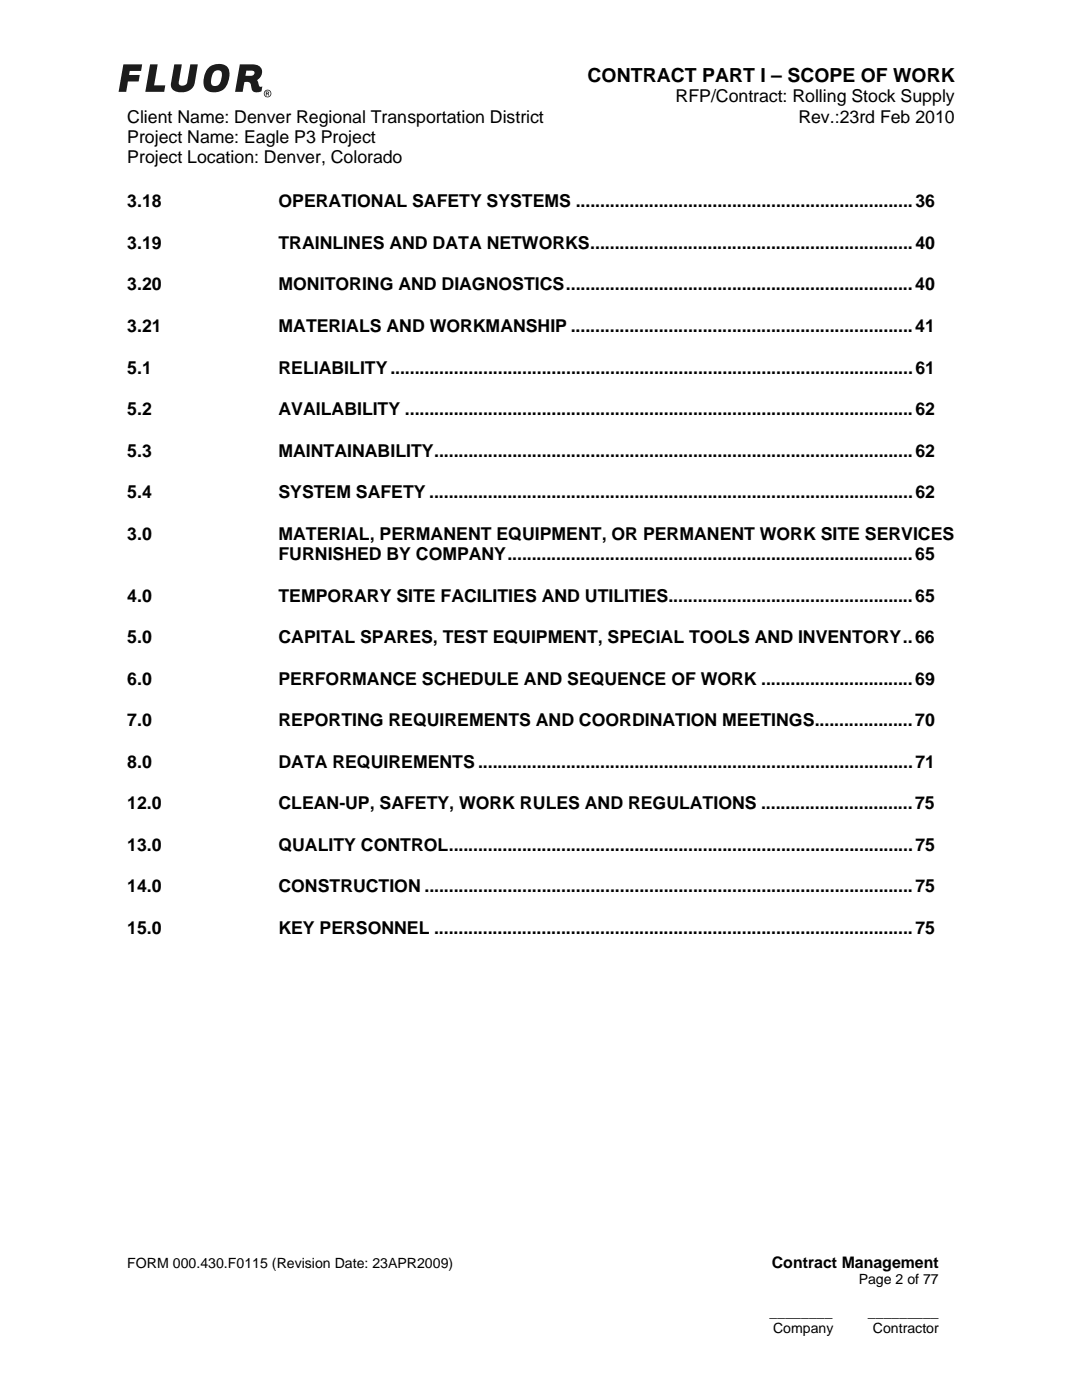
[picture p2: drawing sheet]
<svg xmlns="http://www.w3.org/2000/svg" width="216mm" height="279mm" viewBox="0 0 216 279" stroke-linecap="round" stroke-linejoin="round" font-family="sans-serif">
<defs><g id="words">
<text font-size="3.9" x="117.2" y="16.3">CONTRACT PART I – SCOPE OF WORK</text>
<g font-size="3.5">
<text x="134.8" y="20.4">RFP/Contract: Rolling Stock Supply</text>
<text x="25.4" y="24.5">Client Name: Denver Regional Transportation District</text>
<text x="25.4" y="28.5">Project Name: Eagle P3 Project</text>
<text x="159.3" y="24.5">Rev.:23rd Feb 2010</text>
<text x="25.4" y="32.6">Project Location: Denver, Colorado</text>
<text x="25.4" y="41.4">3.18</text>
<text x="55.6" y="41.4">OPERATIONAL SAFETY SYSTEMS .....................................................................36</text>
<text x="25.4" y="49.7">3.19</text>
<text x="55.6" y="49.7">TRAINLINES AND DATA NETWORKS..................................................................40</text>
<text x="25.4" y="58">3.20</text>
<text x="55.6" y="58">MONITORING AND DIAGNOSTICS.......................................................................40</text>
<text x="25.4" y="66.3">3.21</text>
<text x="55.6" y="66.3">MATERIALS AND WORKMANSHIP ......................................................................41</text>
<text x="25.4" y="74.5">5.1</text>
<text x="55.6" y="74.5">RELIABILITY...........................................................................................................61</text>
<text x="25.4" y="82.8">5.2</text>
<text x="55.6" y="82.8">AVAILABILITY ........................................................................................................62</text>
<text x="25.4" y="91.1">5.3</text>
<text x="55.6" y="91.1">MAINTAINABILITY..................................................................................................62</text>
<text x="25.4" y="99.4">5.4</text>
<text x="55.6" y="99.4">SYSTEM SAFETY ...................................................................................................62</text>
<text x="25.4" y="107.7">3.0</text>
<text x="55.6" y="107.7">MATERIAL, PERMANENT EQUIPMENT, OR PERMANENT WORK SITE SERVICES</text>
<text x="55.6" y="111.8">FURNISHED BY COMPANY...................................................................................65</text>
<text x="25.4" y="120.1">4.0</text>
<text x="55.6" y="120.1">TEMPORARY SITE FACILITIES AND UTILITIES..................................................65</text>
<text x="25.4" y="128.3">5.0</text>
<text x="55.6" y="128.3">CAPITAL SPARES, TEST EQUIPMENT, SPECIAL TOOLS AND INVENTORY..66</text>
<text x="25.4" y="136.6">6.0</text>
<text x="55.6" y="136.6">PERFORMANCE SCHEDULE AND SEQUENCE OF WORK ...............................69</text>
<text x="25.4" y="144.9">7.0</text>
<text x="55.6" y="144.9">REPORTING REQUIREMENTS AND COORDINATION MEETINGS....................70</text>
<text x="25.4" y="153.2">8.0</text>
<text x="55.6" y="153.2">DATA REQUIREMENTS .........................................................................................71</text>
<text x="25.4" y="161.5">12.0</text>
<text x="55.6" y="161.5">CLEAN-UP, SAFETY, WORK RULES AND REGULATIONS ...............................75</text>
<text x="25.4" y="169.8">13.0</text>
<text x="55.6" y="169.8">QUALITY CONTROL...............................................................................................75</text>
<text x="25.4" y="178.1">14.0</text>
<text x="55.6" y="178.1">CONSTRUCTION ....................................................................................................75</text>
<text x="25.4" y="186.4">15.0</text>
<text x="55.6" y="186.4">KEY PERSONNEL ..................................................................................................75</text>
</g>
<text font-size="3.2" x="154" y="253">Contract Management</text>
<g font-size="2.8">
<text x="25.4" y="253">FORM 000.430.F0115 (Revision Date: 23APR2009)</text>
<text x="171.3" y="256.3">Page 2 of 77</text>
<text x="153.6" y="262.8">________</text>
<text x="173.2" y="262.8">_________</text>
<text x="154.3" y="266.1">Company</text>
<text x="174.2" y="266.1">Contractor</text>
</g>
</g></defs>
<g fill="#1f1a17">
<path d="M24.6 12.8h3.8l-.2 1.4h-2.3l-.1 .8h2.1l-.2 1.3h-2.2l-.3 2h-1.5z" fill-rule="evenodd"/>
<path d="M30 12.8h1.5l-.8 4.2h2.3l-.2 1.3h-3.8z" fill-rule="evenodd"/>
<path d="M34.8 12.8h1.5l-.6 3.7a.51 .51 0 0 0 .5 .6 .93 .93 0 0 0 1.2-.7l.6-3.6h1.5l-.7 3.8a2.83 2.83 0 0 1-3.7 1.6l-.7-.4-.3-.8z" fill-rule="evenodd"/>
<path d="M41.8 13.4a3.5 3.5 0 0 0-.7 4.5 2.95 2.95 0 0 0 4.6-2.2 2.37 2.37 0 0 0-.4-2.4 2.97 2.97 0 0 0-3.5 .1zM42.8 14.3l.8-.3 .5 .2 .2 .5-.1 .8a1.47 1.47 0 0 1-1.6 1.6l-.4-.2-.1-.6a3.7 3.7 0 0 1 .7-2z" fill-rule="evenodd"/>
<path d="M47.9 12.8l-1 5.5h1.5l.3-1.8a1 1 0 0 1 1.1 0 1.67 1.67 0 0 1 .4 1.4l.3 .3 .4 .2 1.3-.2 .1-.9h-.5l-.5-1.3 .8-.8a1.55 1.55 0 0 0-.1-1.7 1.55 1.55 0 0 0-1.5-.7zM49.1 14.1l1.5 .1 .2 .4-.2 .4-.5 .1h-1.1z" fill-rule="evenodd"/>
<path d="M52.6 18.7a.8 .8 0 0 1 1.6 0 .8 .8 0 0 1-1.6 0zM52.8 18.7a.62 .62 0 0 0 1.2 0 .62 .62 0 0 0-1.2 0zM53 18.3l.7 .1v.2l-.2 .1 .2 .4h-.1l-.3-.3h-.1v.3h-.2zM53.2 18.4v.2l.3-.1z" fill-rule="evenodd"/>
</g>
<use href="#words"/>
</svg>
